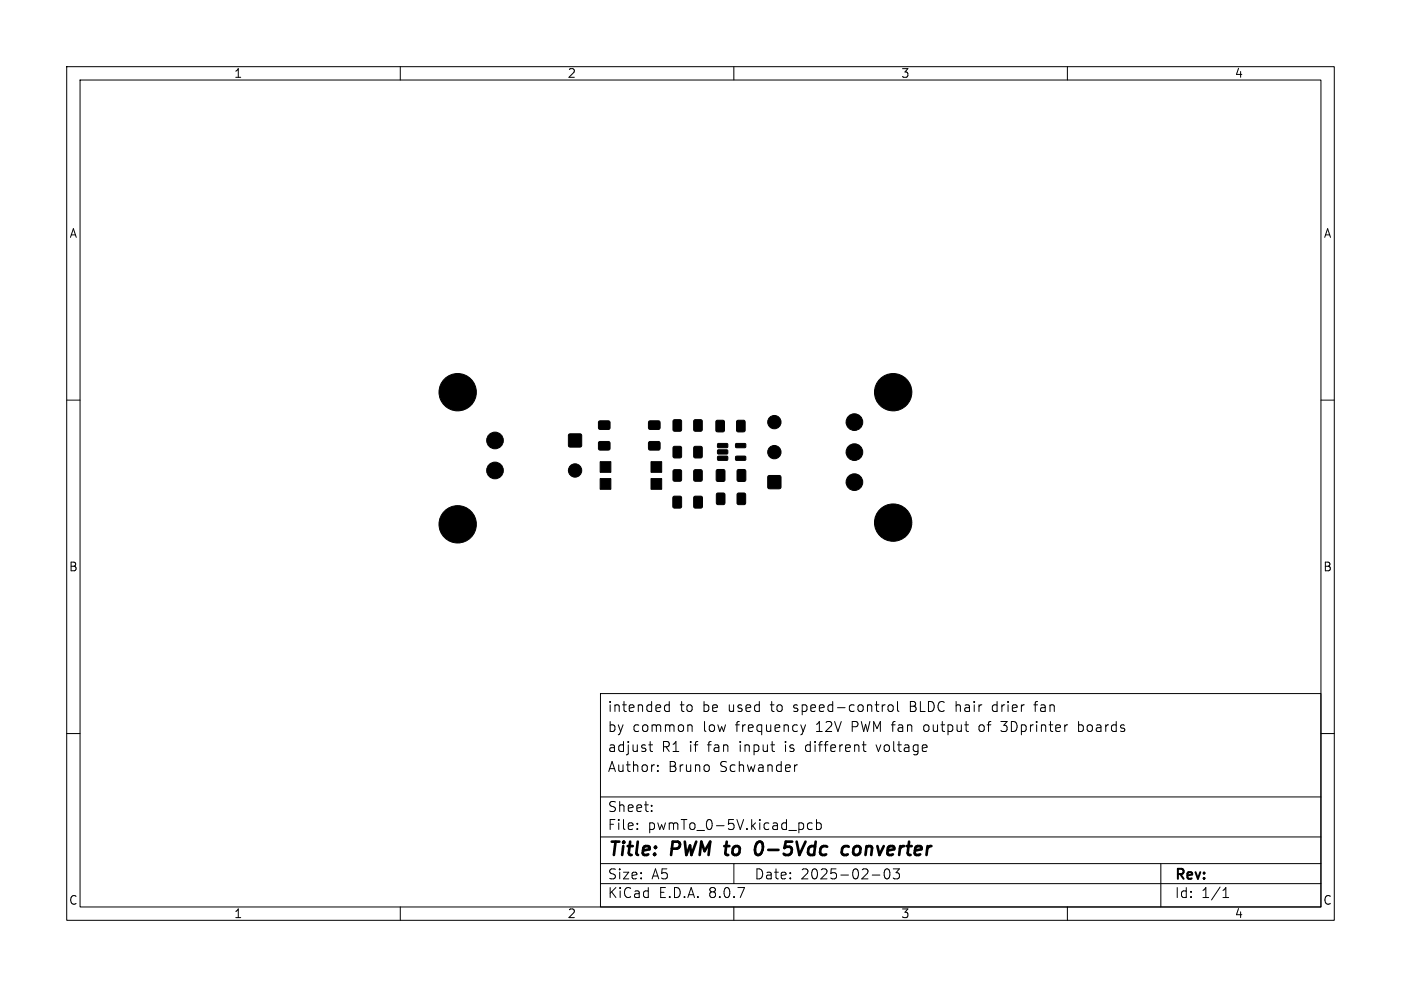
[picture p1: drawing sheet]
<svg xmlns="http://www.w3.org/2000/svg" width="210mm" height="148mm" viewBox="0 0 210 148" stroke-linecap="round" stroke-linejoin="round" font-family="sans-serif">
<defs><g id="words">
<g font-size="2.8">
<text x="91" y="128.9">Title:</text>
<text x="100.7" y="128.9">PWM to</text>
<text x="114.8" y="128.9">0-5Vdc</text>
<text x="128.7" y="128.9">converter</text>
</g>
<g font-size="2.1">
<text x="91" y="107">intended</text>
<text x="101.9" y="107">to</text>
<text x="105.4" y="107">be</text>
<text x="109.3" y="107">used</text>
<text x="115.8" y="107">to</text>
<text x="119.3" y="107">speed-control</text>
<text x="136.9" y="107">BLDC hair</text>
<text x="149.6" y="107">drier</text>
<text x="156.1" y="107">fan</text>
<text x="91" y="113">adjust</text>
<text x="91" y="110">by</text>
<text x="94.8" y="110">common</text>
<text x="99.2" y="113">R1</text>
<text x="103.4" y="113">if</text>
<text x="105.5" y="110">low</text>
<text x="106.2" y="113">fan</text>
<text x="110.5" y="110">frequency</text>
<text x="111.1" y="113">input</text>
<text x="118" y="113">is</text>
<text x="121.3" y="113">different</text>
<text x="122.6" y="110">12V</text>
<text x="128" y="110">PWM fan</text>
<text x="132.1" y="113">voltage</text>
<text x="139.1" y="110">output</text>
<text x="147.6" y="110">of</text>
<text x="151.1" y="110">3Dprinter</text>
<text x="162.7" y="110">boards</text>
<text x="91" y="116">Author:</text>
<text x="100.2" y="116">Bruno</text>
<text x="108" y="116">Schwander</text>
<text x="91" y="124.7">File:</text>
<text x="91" y="122">Sheet:</text>
<text x="97.1" y="124.7">pwmTo_0-5V.kicad_pcb</text>
<text x="91" y="134.9">KiCad</text>
<text x="91" y="132.1">Size:</text>
<text x="97.7" y="132.1">A5</text>
<text x="98.7" y="134.9">E.D.A.</text>
<text x="106.3" y="134.9">8.0.7</text>
<text x="113" y="132.1">Date:</text>
<text x="120" y="132.1">2025-02-03</text>
<text x="176" y="132.3">Rev:</text>
<text x="176" y="134.9">Id:</text>
<text x="180.1" y="134.9">1/1</text>
</g>
<g font-size="1.8">
<text x="35" y="11.9">1</text>
<text x="85" y="11.9">2</text>
<text x="135" y="11.9">3</text>
<text x="185" y="11.9">4</text>
<text x="10.3" y="35.9">A</text>
<text x="198.4" y="35.9">A</text>
<text x="10.3" y="85.9">B</text>
<text x="198.3" y="85.9">B</text>
<text x="10.3" y="135.9">C</text>
<text x="35" y="137.9">1</text>
<text x="85" y="137.9">2</text>
<text x="135" y="137.9">3</text>
<text x="185" y="137.9">4</text>
<text x="198.3" y="135.9">C</text>
</g>
</g></defs>
<g fill="none" stroke="#000" stroke-width=".15">
<path d="M10 10h190v128h-190zM12 12h186v124h-186zM60 10v2M110 10v2M160 10v2M10 60h2M198 60h2M10 110h2M90 104h108v32h-108zM90 119.5h108M97.2 111.7h.6M97.5 111.2v1.3v.1l.3 .1"/>
<path d="M98.6 115.5v.2M98.6 114.8v.1M99.6 106.4l.3 .3 .4-.1M100.3 105.2v1.5M100.3 105.8l-.4-.1-.3 .3M103.3 108.7h.2l.2 .2v.8M119.5 114.7l-.3 .1-.1 .2M120 108.7l.4 1M120.4 109.7l-.2 .3M120.7 108.7l-.3 1M129.2 111.7h.6M129.5 112.5v.1l.3 .1"/>
<path d="M131.3 111.7l.4 1M132.5 105.7h.2M133.2 105.8a.41 .41 0 0 1 .4-.1 .41 .41 0 0 1 .3 .3v.4a.41 .41 0 0 1-.4 .3 .41 .41 0 0 1-.4-.3zM134.5 105.2v1.3l.2 .2M138.5 108.8v.7M147 108.7l-.3 .3v.4l.3 .3M149 105.7l-.3 .3v.4l.3 .3M150 108.2h1M150 109.5l.2 .2h.5M155 105.7h.5M155.4 105.2l-.2 .2v1.3M161.7 108.8h.5"/>
<path d="M161.7 109.6h.5M161.7 108.2v1.5M198 110h2M60 136v2M90 132.5h108M90 129.5h108M90 125.5h108M95.5 124.2v.2M95.5 123.5v.1M97.7 121.5v.2M97.7 120.8v.1M110 136v2"/>
<path d="M110 129.5v3M119.9 123.4h.3l.3 .3-.1 .5-.2 .2h-.3M121.7 123.5l-.4-.1-.3 .3v.4l.2 .2h.5M122.4 123.5l.4-.1 .3 .3v.4l-.1 .2h-.6M122.4 122.9v1.5M130.7 131.2h1.2M132.7 130.4l.3-.1a.94 .94 0 0 1 0 1.5h-.1a.91 .91 0 0 1-.2-1.4zM133.9 130.3h.9l-.5 .6a.41 .41 0 0 1 .5 .2v.4l-.1 .2-.6 .1-.2-.2M160 136v2M174 129.5v6.5M183.3 134.6h.9M183.3 133.5l.4-.4v1.5"/>
</g>
<path d="M113.2 127.8a.48 .48 0 0 0 .5 .4 .48 .48 0 0 0 .5-.4M114.2 126.3a.51 .51 0 0 0-.8 .3l-.2 .4M127.2 127a.66 .66 0 0 0-1 .3v.5l.1 .3 .2 .1 .6-.1M127.9 127.3v.7" fill="none" stroke="#000" stroke-width=".4"/>
<g fill="#000" stroke="#000" stroke-width=".15">
<path d="M85.3 65.1h1.8v1.9h-1.8zM90 69.2h1.6v1.6h-1.6zM90 71.8h1.6v1.6h-1.6zM89.8 63.2h1.6v1.1h-1.6zM89.8 66.3h1.6v1.1h-1.6zM97.6 71.8h1.6v1.6h-1.6zM97.6 69.2h1.6v1.6h-1.6zM97.3 63.2h1.6v1.1h-1.6zM97.3 66.3h1.6v1.1h-1.6zM100.9 74.5h1.2v1.6h-1.2zM100.9 67h1.2v1.6h-1.2zM100.9 63h1.2v1.6h-1.2z"/>
<path d="M100.9 70.5h1.2v1.6h-1.2zM104 67h1.2v1.6h-1.2zM104 63h1.2v1.6h-1.2zM104 70.5h1.2v1.6h-1.2zM104 74.5h1.2v1.6h-1.2zM107.4 63.1h1.1v1.6h-1.1zM107.4 70.5h1.2v1.6h-1.2zM107.4 74h1.2v1.6h-1.2zM107.6 66.5h1.4l.1 .5-.2 .1h-1.3l-.1-.1zM107.6 67.5h1.4l.1 .5-.2 .1h-1.3l-.1-.2zM107.6 68.4h1.4l.1 .5-.2 .1h-1.3l-.1-.1zM110.3 68.4h1.4l.1 .5-.2 .1h-1.3l-.1-.1z"/>
<path d="M110.3 66.5h1.4l.1 .5-.2 .1h-1.3l-.1-.1zM110.5 63.1h1.1v1.6h-1.1zM110.5 74h1.2v1.6h-1.2zM110.5 70.5h1.2v1.6h-1.2zM115.1 71.4h1.9v1.8h-1.9z"/>
<circle cx="68.6" cy="58.8" r="2.8"/>
<circle cx="68.6" cy="58.8" r="1.8"/>
<circle cx="133.9" cy="58.8" r="2.8"/>
<circle cx="133.9" cy="58.8" r="1.8"/>
<circle cx="68.6" cy="78.6" r="2.8"/>
<circle cx="68.6" cy="78.6" r="1.8"/>
<circle cx="74.2" cy="70.5" r="1.25"/>
<circle cx="74.2" cy="66" r="1.25"/>
<circle cx="86.2" cy="70.5" r="1"/>
<circle cx="116.1" cy="63.3" r="1"/>
<circle cx="116.1" cy="67.8" r="1"/>
<circle cx="128.1" cy="67.8" r="1.25"/>
<circle cx="128.1" cy="63.3" r="1.25"/>
<circle cx="128.1" cy="72.3" r="1.25"/>
<circle cx="133.9" cy="78.4" r="2.8"/>
<circle cx="133.9" cy="78.4" r="1.8"/>
</g>
<use href="#words"/>
</svg>
